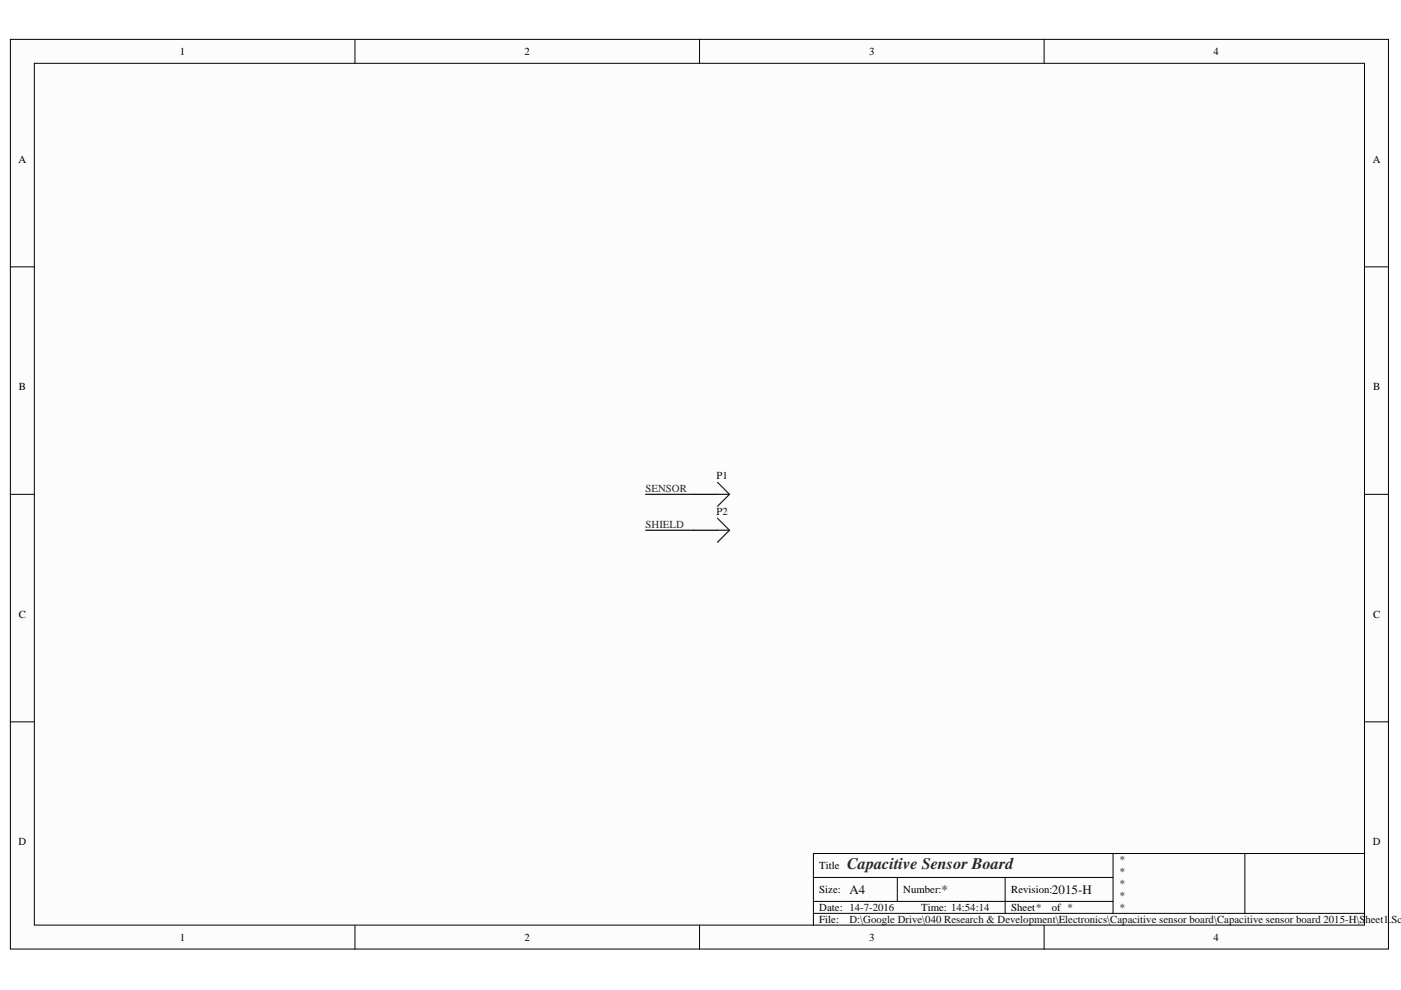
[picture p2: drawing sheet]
<svg xmlns="http://www.w3.org/2000/svg" width="297mm" height="210mm" viewBox="0 0 297 210" stroke-linecap="round" stroke-linejoin="round" font-family="sans-serif">
<defs><g id="words">
<text font-size="3.4" fill="#262626" x="179.6" y="184.3">Capacitive Sensor Board</text>
<g font-size="2.7" fill="#0e0e0e">
<text x="180.1" y="189.5">A4</text>
<text x="199.6" y="189.5">*</text>
<text x="223" y="189.5">2015-H</text>
</g>
<g font-size="2.3">
<text x="38.1" y="11.7">1</text>
<text x="111.2" y="11.7">2</text>
<text x="184.3" y="11.7">3</text>
<text x="257.3" y="11.7">4</text>
<text x="3.9" y="34.5">A</text>
<text x="291.1" y="34.5">A</text>
<text x="4" y="82.7">B</text>
<text x="291.1" y="82.7">B</text>
<text x="4" y="131">C</text>
<text x="291.1" y="131">C</text>
<text x="3.9" y="179.2">D</text>
<text x="291.1" y="179.2">D</text>
<text x="173.7" y="184.3">Title</text>
<text x="173.7" y="189.4">Size:</text>
<text x="191.5" y="189.4">Number:</text>
<text x="214.4" y="189.4">Revision:</text>
<text x="173.7" y="193.2">Date: 14-7-2016</text>
<text x="173.7" y="195.7">File:</text>
<text x="195.3" y="193.2">Time: 14:54:14</text>
<text x="214.4" y="193.2">Sheet*</text>
<text x="223" y="193.2">of *</text>
<text x="38.1" y="199.5">1</text>
<text x="111.2" y="199.5">2</text>
<text x="184.3" y="199.5">3</text>
<text x="257.3" y="199.5">4</text>
</g>
<g font-size="2.3" fill="#0e0e0e">
<text x="151.9" y="101.5">P1</text>
<text x="151.9" y="109.1">P2</text>
<text x="237.3" y="183">*</text>
<text x="237.3" y="185.6">*</text>
<text x="237.3" y="188.1">*</text>
<text x="237.3" y="190.6">*</text>
<text x="180.1" y="195.7">D:\Google Drive\040 Research &amp; Development\Electronics\Capacitive sensor board\Capacitive sensor board 2015-H\Sheet1.Sch</text>
<text x="237.3" y="193.2">*</text>
</g>
<g font-size="2.3" fill="#262626">
<text x="136.9" y="104.3">SENSOR</text>
<text x="136.9" y="111.9">SHIELD</text>
</g>
</g></defs>
<g fill="#fcfcfc" stroke="#000" stroke-width=".21">
<path d="M2.2 8.3h292.2v192.9h-292.2z"/>
<path d="M7.3 13.4h282v182.7h-282z"/>
</g>
<g fill="none" stroke="#000" stroke-width=".21">
<path d="M75.3 8.3v5.1M148.3 8.3v5.1M221.4 8.3v5.1M2.2 56.6h5.1M289.3 56.6h5.1M2.2 104.8h5.1M289.3 104.8h5.1M2.2 153h5.1M289.3 153h5.1M75.3 196.2v5.1M148.3 196.2v5.1M172.5 186h63.5"/>
<path d="M172.5 193.7h116.8M172.5 191.1h63.5M190.2 186v5.1M213.1 186v7.7M221.4 196.2v5.1M236 181v12.7M263.9 181h-91.4v15.2M289.3 181h-25.4v12.7"/>
</g>
<path d="M147 104.8h5.1M147 112.4h5.1" fill="none" stroke="#000" stroke-width=".25"/>
<path d="M152.1 102.3l2.6 2.5M152.1 104.8h2.6M152.1 109.9l2.6 2.5M152.1 112.4h2.6M154.7 104.8l-2.6 2.5M154.7 112.4l-2.6 2.6" fill="none" stroke="#1c1c1c" stroke-width=".25"/>
<path d="M136.9 104.8h10.1M136.9 112.4h10.1" fill="none" stroke="#0e0e0e" stroke-width=".25"/>
<use href="#words"/>
</svg>
